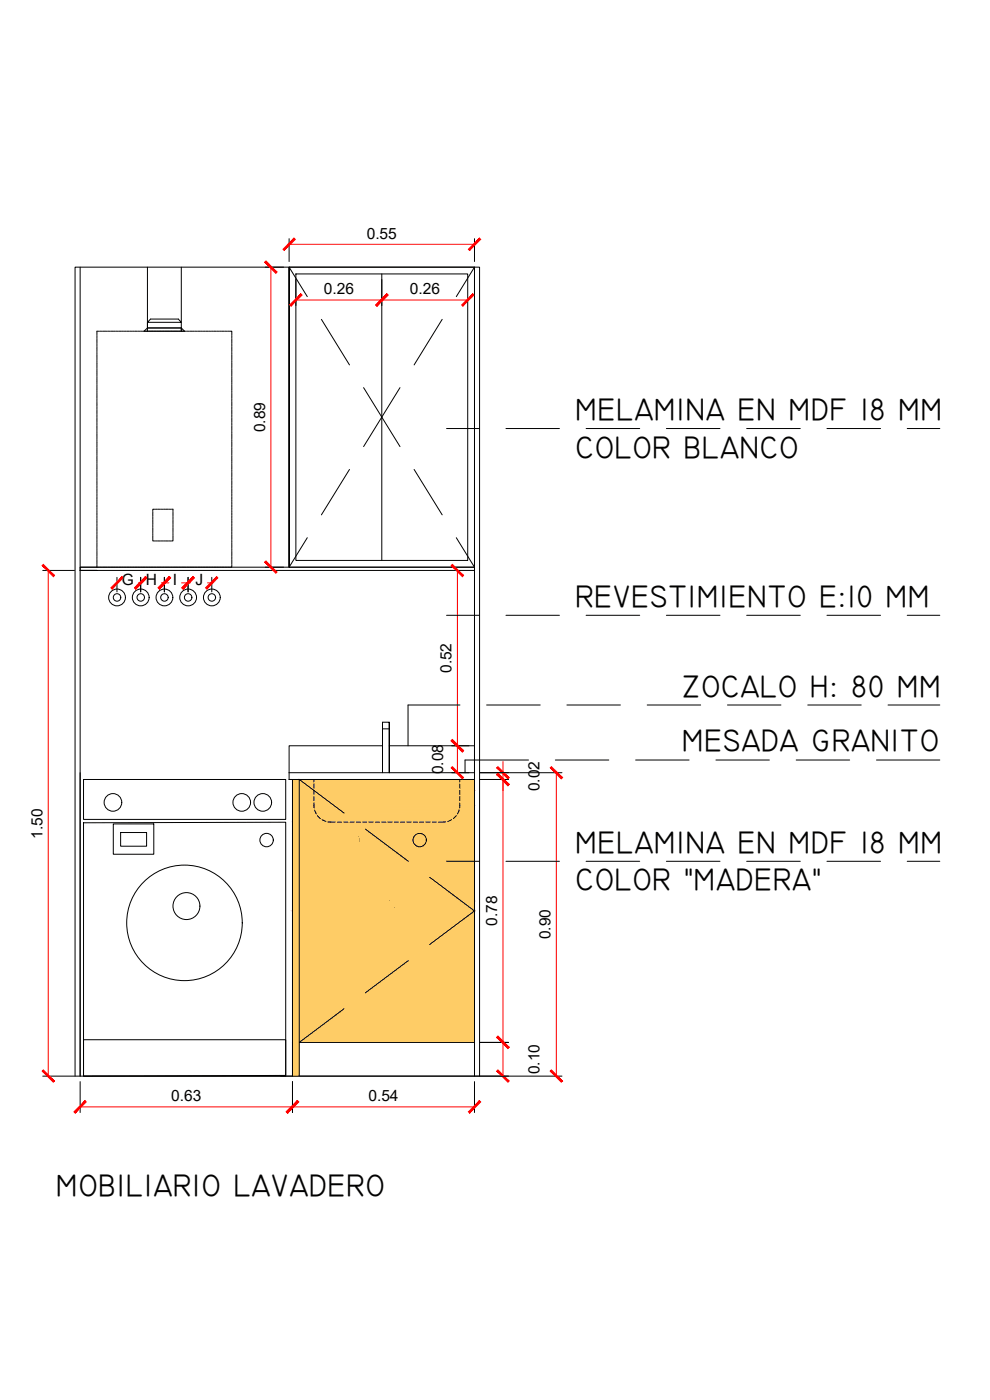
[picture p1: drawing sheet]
<svg xmlns="http://www.w3.org/2000/svg" width="297mm" height="420mm" viewBox="0 0 297 420" stroke-linecap="round" stroke-linejoin="round" font-family="sans-serif">
<defs><g id="words">
<g font-size="9.4">
<text x="172.7" y="126.1">MELAMINA EN MDF 18 MM</text>
<text x="172.7" y="137.3">COLOR BLANCO</text>
<text x="172.7" y="182.1">REVESTIMIENTO E:10 MM</text>
<text x="204.7" y="209">ZOCALO H: 80 MM</text>
<text x="204.7" y="225.5">MESADA GRANITO</text>
<text x="172.7" y="255.9">MELAMINA EN MDF 18 MM</text>
<text x="172.7" y="267.2">COLOR &quot;MADERA&quot;</text>
<text x="16.8" y="359">MOBILIARIO LAVADERO</text>
</g>
<g font-size="4.7">
<text x="110" y="71.6">0.55</text>
<text x="97.2" y="88.3">0.26</text>
<text x="122.9" y="88.3">0.26</text>
<text x="79.5" y="129.7" transform="rotate(-90 79.5 129.7)">0.89</text>
<text x="36.6" y="175.6">G</text>
<text x="43.8" y="175.6">H</text>
<text x="51.9" y="175.6">I</text>
<text x="58.6" y="175.6">J</text>
<text x="135.5" y="202" transform="rotate(-90 135.5 202)">0.52</text>
<text x="133" y="232.4" transform="rotate(-90 133 232.4)">0.08</text>
<text x="161.8" y="237.4" transform="rotate(-90 161.8 237.4)">0.02</text>
<text x="12.8" y="251.8" transform="rotate(-90 12.8 251.8)">1.50</text>
<text x="149.2" y="277.9" transform="rotate(-90 149.2 277.9)">0.78</text>
<text x="165.2" y="281.9" transform="rotate(-90 165.2 281.9)">0.90</text>
<text x="161.8" y="322.4" transform="rotate(-90 161.8 322.4)">0.10</text>
<text x="51.4" y="330.5">0.63</text>
<text x="110.5" y="330.5">0.54</text>
</g>
</g></defs>
<!-- layer: VISTA -->
<g fill="none" stroke="#000" stroke-width=".3">
<path d="M22.5 80.2h121.4v242.8h-121.4zM24 80.2v242.8M114.6 82.2v86M142.4 80.2v242.8M29.1 170.2h-5.1v1h118.4v60.7M142.4 168.2v2h-118.4M86.7 231.9h55.7M86.7 231.9v2M89.8 233.9v89.1M114.8 223.8h-28.1v8.1M116.8 223.8h25.6v8.1M142.4 233.9h-55.7h1.1v89.1v-10.2"/>
<path d="M89.8 312.8h52.6"/>
</g>
<!-- layer: PROYECCION -->
<g fill="#fecc66" stroke="#fecc66" stroke-width=".3">
<path d="M94.2 237.2l5.9 4.5h-5.9z"/>
<path d="M138.3 270.3h4.1v2.8z"/>
<path d="M89.8 274.4h51.3l-51.3 38.4z"/>
<path d="M89.8 233.9l4.4 3.3v-3.3zM89.8 233.9l4.4 3.3h-4.4z"/>
<path d="M138 233.9l4.4 3.3v-3.3zM138 233.9l4.4 3.3h-4.4z"/>
<path d="M94.2 233.9l43.8 3.3v-3.3zM94.2 233.9l43.8 3.3h-43.8z"/>
<path d="M138 237.2l4.4 4.5v-4.5zM138 237.2l4.4 4.5h-4.4z"/>
<path d="M94.2 237.2l43.8 4.5v-4.5zM94.2 237.2l43.8 4.5h-37.9z"/>
<path d="M89.8 237.2l4.4 4.5v-4.5zM89.8 237.2l4.4 4.5h-4.4z"/>
<path d="M138 241.7l4.4 .9v-.9zM138 241.7l4.4 .9h-4.5z"/>
<path d="M100.1 241.7l37.8 .9 .1-.9zM100.1 241.7l37.8 .9h-36.6z"/>
<path d="M94.2 241.7l7.1 .9-1.2-.9zM94.2 241.7l7.1 .9h-7.1z"/>
<path d="M89.8 241.7l4.4 .9v-.9zM89.8 241.7l4.4 .9h-4.4z"/>
<path d="M137.9 242.6l4.5 .8v-.8zM137.9 242.6l4.5 .8h-4.7z"/>
<path d="M101.3 242.6l36.4 .8 .2-.8zM101.3 242.6l36.4 .8h-35.3z"/>
<path d="M94.2 242.6l8.2 .8-1.1-.8zM94.2 242.6l8.2 .8h-7.9z"/>
<path d="M89.8 242.6l4.7 .8-.3-.8zM89.8 242.6l4.7 .8h-4.7z"/>
<path d="M137.7 243.4l4.7 .8v-.8zM137.7 243.4l4.7 .8h-5.1z"/>
<path d="M102.4 243.4l34.9 .8 .4-.8zM102.4 243.4l34.9 .8h-33.8z"/>
<path d="M94.5 243.4l9 .8-1.1-.8zM94.5 243.4l9 .8h-8.6z"/>
<path d="M89.8 243.4l5.1 .8-.4-.8zM89.8 243.4l5.1 .8h-5.1z"/>
<path d="M137.3 244.2l5.1 .7v-.7zM137.3 244.2l5.1 .7h-5.6z"/>
<path d="M103.5 244.2l33.3 .7 .5-.7zM103.5 244.2l33.3 .7h-32.4z"/>
<path d="M94.9 244.2l9.5 .7-.9-.7zM94.9 244.2l9.5 .7h-9z"/>
<path d="M89.8 244.2l5.6 .7-.5-.7zM89.8 244.2l5.6 .7h-5.6z"/>
<path d="M136.8 244.9l5.6 .4v-.4zM136.8 244.9l5.6 .4h-6z"/>
<path d="M104.4 244.9l32 .4 .4-.4zM104.4 244.9l32 .4h-31.4z"/>
<path d="M95.4 244.9l9.6 .4-.6-.4zM95.4 244.9l9.6 .4h-9.2z"/>
<path d="M89.8 244.9l6 .4-.4-.4zM89.8 244.9l6 .4h-6z"/>
<path d="M136.4 245.3l6 .2v-.2zM136.4 245.3l6 .2h-6.2z"/>
<path d="M105 245.3l31.2 .2 .2-.2zM105 245.3l31.2 .2h-30.9z"/>
<path d="M95.8 245.3l9.5 .2-.3-.2zM95.8 245.3l9.5 .2h-9.3z"/>
<path d="M89.8 245.3l6.2 .2-.2-.2zM89.8 245.3l6.2 .2h-6.2z"/>
<path d="M136.2 245.5l6.2 .5v-.5zM135.5 246l.7-.5 6.2 .5z"/>
<path d="M105.3 245.5l30.2 .5 .7-.5zM105.3 245.5l30.2 .5h-29.5z"/>
<path d="M96 245.5l10 .5-.7-.5zM96 245.5l10 .5h-9.3z"/>
<path d="M89.8 245.5l6.9 .5-.7-.5zM89.8 245.5l6.9 .5h-6.9z"/>
<path d="M135.5 246l6.9 .4v-.4zM134.7 246.4l.8-.4 6.9 .4z"/>
<path d="M106 246l28.7 .4 .8-.4zM106 246l28.7 .4h-28.3z"/>
<path d="M96.7 246l9.7 .4-.4-.4zM96.7 246l9.7 .4h-8.9z"/>
<path d="M89.8 246l7.7 .4-.8-.4zM89.8 246l7.7 .4h-7.7z"/>
<path d="M134.7 246.4l7.7 .3v-.3zM133.8 246.7l.9-.3 7.7 .3z"/>
<path d="M106.4 246.4l27.4 .3 .9-.3zM106.4 246.4l27.4 .3h-27z"/>
<path d="M97.5 246.4l9.3 .3-.4-.3zM97.5 246.4l9.3 .3h-8.5z"/>
<path d="M89.8 246.4l8.5 .3-.8-.3zM89.8 246.4l8.5 .3h-8.5z"/>
<path d="M87.8 233.9l2 12.8v-12.8zM87.8 233.9l2 12.8h-2z"/>
<path d="M133.8 246.7h8.6zM132.9 246.7h9.5z"/>
<path d="M106.8 246.7h27zM106.8 246.7h26.1z"/>
<path d="M98.3 246.7h8.5zM98.3 246.7h8.5z"/>
<path d="M89.8 246.7h9.4zM89.8 246.7h9.4z"/>
<path d="M87.8 246.7h2zM87.8 246.7h2z"/>
<path d="M106.8 246.7l35.6 3.4v-3.4zM106.8 246.7l35.6 3.4h-31z"/>
<path d="M89.8 246.7l21.6 3.4-4.6-3.4zM89.8 246.7l21.6 3.4h-21.6z"/>
<path d="M87.8 246.7l2 3.4v-3.4zM87.8 246.7l2 3.4h-2z"/>
<path d="M126.1 250.1l16.3 .1zM126.1 250.1l16.3 .1z"/>
<path d="M111.4 250.1h14.3zM111.4 250.1l13.9 .1z"/>
<path d="M105.8 250.1l5.7 .1zM105.8 250.1l5.7 .1z"/>
<path d="M89.8 250.1h15.7zM89.8 250.1l15.3 .1z"/>
<path d="M126.4 250.2l16 .1zM126.4 250.2l16 .1z"/>
<path d="M111.5 250.2h13.8zM111.5 250.2l13.5 .1z"/>
<path d="M106.2 250.2l5.4 .1zM106.2 250.2l5.4 .1z"/>
<path d="M89.8 250.2h15.3zM89.8 250.2l15 .1z"/>
<path d="M126.8 250.3l15.6 .2v-.2zM126.8 250.3l15.6 .2h-15.3z"/>
<path d="M111.6 250.3l13.1 .2 .3-.2zM111.6 250.3l13.1 .2h-12.8z"/>
<path d="M106.6 250.3l5.3 .2-.3-.2zM106.6 250.3l5.3 .2h-5z"/>
<path d="M89.8 250.3l14.6 .2 .4-.2zM89.8 250.3l14.6 .2h-14.6z"/>
<path d="M127.1 250.5l15.3 .3v-.3zM127.1 250.5l15.3 .3h-15z"/>
<path d="M111.9 250.5l12.5 .3 .3-.3zM111.9 250.5l12.5 .3h-12.2z"/>
<path d="M106.9 250.5l5.3 .3-.3-.3zM106.9 250.5l5.3 .3h-5.1z"/>
<path d="M89.8 250.5l14.4 .3 .2-.3zM89.8 250.5l14.4 .3h-14.4z"/>
<path d="M127.4 250.8l15 .3v-.3zM127.4 250.8l15 .3h-14.8z"/>
<path d="M112.2 250.8l12 .3 .2-.3zM112.2 250.8l12 .3h-11.6z"/>
<path d="M107.1 250.8l5.5 .3-.4-.3zM107.1 250.8l5.5 .3h-5.2z"/>
<path d="M89.8 250.8l14.1 .3 .3-.3zM89.8 250.8l14.1 .3h-14.1z"/>
<path d="M127.6 251.1l14.8 .3v-.3zM127.6 251.1l14.8 .3h-14.6z"/>
<path d="M112.6 251.1l11.4 .3 .2-.3zM112.6 251.1l11.4 .3h-10.9z"/>
<path d="M107.4 251.1l5.7 .3-.5-.3zM107.4 251.1l5.7 .3h-5.6z"/>
<path d="M89.8 251.1l14 .3 .1-.3zM89.8 251.1l14 .3h-14z"/>
<path d="M127.8 251.4l14.6 .4v-.4zM127.8 251.4l14.6 .4h-14.5z"/>
<path d="M113.1 251.4l10.8 .4 .1-.4zM113.1 251.4l10.8 .4h-10.3z"/>
<path d="M107.5 251.4l6.1 .4-.5-.4zM107.5 251.4l6.1 .4h-5.9z"/>
<path d="M89.8 251.4l13.9 .4 .1-.4zM89.8 251.4l13.9 .4h-13.9z"/>
<path d="M127.9 251.8l14.5 .3v-.3zM127.9 251.8l14.5 .3h-14.5z"/>
<path d="M113.6 251.8l10.3 .3v-.3zM113.6 251.8l10.3 .3h-9.9z"/>
<path d="M107.7 251.8l6.3 .3-.4-.3zM107.7 251.8l6.3 .3h-6.3z"/>
<path d="M89.8 251.8l13.8 .3 .1-.3zM89.8 251.8l13.8 .3h-13.8z"/>
<path d="M127.9 252.1l14.5 .4v-.4zM127.9 252.1l14.5 .4h-14.5z"/>
<path d="M114 252.1l9.9 .4v-.4zM114 252.1l9.9 .4h-9.3z"/>
<path d="M107.7 252.1l6.9 .4-.6-.4zM107.7 252.1l6.9 .4h-6.9z"/>
<path d="M89.8 252.1l13.9 .4-.1-.4zM89.8 252.1l13.9 .4h-13.9z"/>
<path d="M127.9 252.5l14.5 .4v-.4zM127.9 252.5l14.5 .4h-14.6z"/>
<path d="M114.6 252.5l9.4 .4-.1-.4zM114.6 252.5l9.4 .4h-9z"/>
<path d="M107.7 252.5l7.3 .4-.4-.4zM107.7 252.5l7.3 .4h-7.5z"/>
<path d="M89.8 252.5l14 .4-.1-.4zM89.8 252.5l14 .4h-14z"/>
<path d="M127.8 252.9l14.6 .3v-.3zM127.8 252.9l14.6 .3h-14.8z"/>
<path d="M115 252.9l9.2 .3-.2-.3zM115 252.9l9.2 .3h-8.7z"/>
<path d="M107.5 252.9l8 .3-.5-.3zM107.5 252.9l8 .3h-8.1z"/>
<path d="M89.8 252.9l14.1 .3-.1-.3zM89.8 252.9l14.1 .3h-14.1z"/>
<path d="M127.6 253.2l14.8 .3v-.3zM127.6 253.2l14.8 .3h-15z"/>
<path d="M115.5 253.2l8.9 .3-.2-.3zM115.5 253.2l8.9 .3h-8.5z"/>
<path d="M107.4 253.2l8.5 .3-.4-.3zM107.4 253.2l8.5 .3h-8.8z"/>
<path d="M89.8 253.2l14.4 .3-.3-.3zM89.8 253.2l14.4 .3h-14.4z"/>
<path d="M127.4 253.5l15 .2v-.2zM127.4 253.5l15 .2h-15.3z"/>
<path d="M115.9 253.5l8.8 .2-.3-.2zM115.9 253.5l8.8 .2h-8.5z"/>
<path d="M107.1 253.5l9.1 .2-.3-.2zM107.1 253.5l9.1 .2h-9.3z"/>
<path d="M89.8 253.5l14.6 .2-.2-.2zM89.8 253.5l14.6 .2h-14.6z"/>
<path d="M127.1 253.7l15.3 .3v-.3zM126.8 254l.3-.3 15.3 .3z"/>
<path d="M116.2 253.7l8.8 .3-.3-.3zM116.2 253.7l8.8 .3h-8.5z"/>
<path d="M106.9 253.7l9.6 .3-.3-.3zM106.6 254l.3-.3 9.6 .3z"/>
<path d="M89.8 253.7l15 .3-.4-.3zM89.8 253.7l15 .3h-15z"/>
<path d="M126.8 254l15.6 .1zM126.4 254.1h16z"/>
<path d="M116.5 254l8.8 .1zM116.5 254l8.8 .1z"/>
<path d="M106.6 254l10.1 .1zM106.2 254.1h10.5z"/>
<path d="M89.8 254l15.3 .1zM89.8 254l15.3 .1z"/>
<path d="M126.4 254.1l16 .1zM126.1 254.2h16.3z"/>
<path d="M116.7 254.1l9 .1zM116.7 254.1l9 .1z"/>
<path d="M106.2 254.1l10.6 .1zM105.8 254.2h11z"/>
<path d="M89.8 254.1l15.7 .1zM89.8 254.1l15.7 .1z"/>
<path d="M116.8 254.2l25.6 16.1v-16.1zM116.8 254.2l25.6 16.1h-4.1z"/>
<path d="M89.8 254.2l48.5 16.1-21.5-16.1zM89.8 254.2l48.5 16.1h-48.5z"/>
<path d="M116.2 270.3l22.2 .1zM116.2 270.3l22.2 .1z"/>
<path d="M89.8 270.3h26.1zM89.8 270.3l25.7 .1z"/>
<path d="M116.6 270.4l22 .2zM116.6 270.4l22 .2z"/>
<path d="M89.8 270.4h25.7zM89.8 270.4l25.4 .2z"/>
<path d="M117 270.6l21.9 .2-.3-.2zM117 270.6l21.9 .2h-21.6z"/>
<path d="M89.8 270.6l25.1 .2 .3-.2zM89.8 270.6l25.1 .2h-25.1z"/>
<path d="M117.3 270.8l21.9 .2-.3-.2zM117.3 270.8l21.9 .2h-21.6z"/>
<path d="M89.8 270.8l24.8 .2 .3-.2zM89.8 270.8l24.8 .2h-24.8z"/>
<path d="M117.6 271l22 .3-.4-.3zM117.6 271l22 .3h-21.8z"/>
<path d="M89.8 271l24.5 .3 .3-.3zM89.8 271l24.5 .3h-24.5z"/>
<path d="M117.8 271.3l22.2 .4-.4-.4zM117.8 271.3l22.2 .4h-22z"/>
<path d="M89.8 271.3l24.4 .4 .1-.4zM89.8 271.3l24.4 .4h-24.4z"/>
<path d="M118 271.7l22.5 .3-.5-.3zM118 271.7l22.5 .3h-22.4z"/>
<path d="M89.8 271.7l24.3 .3 .1-.3zM89.8 271.7l24.3 .3h-24.3z"/>
<path d="M118.1 272l22.9 .4-.5-.4zM118.1 272l22.9 .4h-22.9z"/>
<path d="M89.8 272l24.2 .4 .1-.4zM89.8 272l24.2 .4h-24.2z"/>
<path d="M118.1 272.4l23.4 .4-.5-.4zM118.1 272.4l23.4 .4h-23.4z"/>
<path d="M89.8 272.4l24.3 .4-.1-.4zM89.8 272.4l24.3 .4h-24.3z"/>
<path d="M138.3 270.3l3.7 2.8h.4zM142 273.1h.4v.3z"/>
<path d="M118.1 272.8l23.9 .3-.5-.3zM118.1 272.8l23.9 .3h-24z"/>
<path d="M89.8 272.8l24.4 .3-.1-.3zM89.8 272.8l24.4 .3h-24.4z"/>
<path d="M118 273.1l24.4 .3-.4-.3zM118 273.1l24.4 .3h-24.6z"/>
<path d="M89.8 273.1l24.5 .3-.1-.3zM89.8 273.1l24.5 .3h-24.5z"/>
<path d="M87.8 250.1l2 23.3v-23.3zM87.8 250.1l2 23.3h-2z"/>
<path d="M117.8 273.4h24.6zM117.8 273.4h24.5z"/>
<path d="M89.8 273.4h24.5zM89.8 273.4h24.5z"/>
<path d="M87.8 273.4h2zM87.8 273.4h2z"/>
<path d="M117.8 273.4l24.1 .3 .4-.3zM117.8 273.4l24.1 .3h-24.3z"/>
<path d="M89.8 273.4l24.8 .3-.3-.3zM89.8 273.4l24.8 .3h-24.8z"/>
<path d="M117.6 273.7l24 .3 .3-.3zM117.6 273.7l24 .3h-24.3z"/>
<path d="M89.8 273.7l25.1 .3-.3-.3zM89.8 273.7l25.1 .3h-25.1z"/>
<path d="M117.3 274l24 .2 .3-.2zM117 274.2l.3-.2 24 .2z"/>
<path d="M89.8 274l25.4 .2-.3-.2zM89.8 274l25.4 .2h-25.4z"/>
<path d="M117 274.2h24.3zM116.6 274.3h24.5z"/>
<path d="M89.8 274.2l25.7 .1zM89.8 274.2l25.7 .1z"/>
<path d="M142.3 273.4l.1 1zM141.1 274.4l1.2-1 .1 1z"/>
<path d="M116.6 274.3h24.5zM116.2 274.4h24.9z"/>
<path d="M89.8 274.3l26.1 .1zM89.8 274.3l26.1 .1z"/>
<path d="M87.8 273.4l2 1v-1zM87.8 273.4l2 1h-2z"/>
<path d="M141.1 274.4l1.3 38.4v-38.4zM89.8 312.8l51.3-38.4 1.3 38.4z"/>
<path d="M87.8 274.4l2 38.4v-38.4zM87.8 274.4l2 38.4h-2z"/>
<path d="M87.8 312.8l2 10.2v-10.2zM87.8 312.8l2 10.2h-2z"/>
<path d="M125.7 250.1l.7 .1zM125.3 250.2h1.1z"/>
<path d="M105.5 250.1l.7 .1zM105.1 250.2h1.1z"/>
<path d="M125.3 250.2l1.5 .1zM125 250.3h1.8z"/>
<path d="M105.1 250.2l1.5 .1zM104.8 250.3h1.8z"/>
<path d="M125 250.3l2.1 .2-.3-.2zM124.7 250.5l.3-.2 2.1 .2z"/>
<path d="M104.8 250.3l2.1 .2-.3-.2zM104.4 250.5l.4-.2 2.1 .2z"/>
<path d="M124.7 250.5l2.7 .3-.3-.3zM124.4 250.8l.3-.3 2.7 .3z"/>
<path d="M104.4 250.5l2.7 .3-.2-.3zM104.2 250.8l.2-.3 2.7 .3z"/>
<path d="M124.4 250.8l3.2 .3-.2-.3zM124.4 250.8l3.2 .3h-3.4z"/>
<path d="M104.2 250.8l3.2 .3-.3-.3zM104.2 250.8l3.2 .3h-3.5z"/>
<path d="M124.2 251.1l3.6 .3-.2-.3zM124.2 251.1l3.6 .3h-3.8z"/>
<path d="M103.9 251.1l3.6 .3-.1-.3zM103.9 251.1l3.6 .3h-3.7z"/>
<path d="M124 251.4l3.9 .4-.1-.4zM124 251.4l3.9 .4h-4z"/>
<path d="M103.8 251.4l3.9 .4-.2-.4zM103.8 251.4l3.9 .4h-4z"/>
<path d="M123.9 251.8l4 .3v-.3zM123.9 251.8l4 .3h-4z"/>
<path d="M103.7 251.8l4 .3v-.3zM103.7 251.8l4 .3h-4.1z"/>
<path d="M123.9 252.1l4 .4v-.4zM123.9 252.1l4 .4h-4z"/>
<path d="M103.6 252.1l4.1 .4v-.4zM103.6 252.1l4.1 .4h-4z"/>
<path d="M123.9 252.5l3.9 .4 .1-.4zM123.9 252.5l3.9 .4h-3.8z"/>
<path d="M103.7 252.5l3.8 .4 .2-.4zM103.7 252.5l3.8 .4h-3.7z"/>
<path d="M124 252.9l3.6 .3 .2-.3zM124 252.9l3.6 .3h-3.4z"/>
<path d="M103.8 252.9l3.6 .3 .1-.3zM103.8 252.9l3.6 .3h-3.5z"/>
<path d="M124.2 253.2l3.2 .3 .2-.3zM124.2 253.2l3.2 .3h-3z"/>
<path d="M103.9 253.2l3.2 .3 .3-.3zM103.9 253.2l3.2 .3h-2.9z"/>
<path d="M124.4 253.5l2.7 .2 .3-.2zM124.4 253.5l2.7 .2h-2.4z"/>
<path d="M104.2 253.5l2.7 .2 .2-.2zM104.2 253.5l2.7 .2h-2.5z"/>
<path d="M124.7 253.7l2.1 .3 .3-.3zM124.7 253.7l2.1 .3h-1.8z"/>
<path d="M104.4 253.7l2.2 .3 .3-.3zM104.4 253.7l2.2 .3h-1.8z"/>
<path d="M125 254h1.8zM125 254l1.4 .1z"/>
<path d="M104.8 254h1.8zM104.8 254l1.4 .1z"/>
<path d="M125.3 254.1h1.1zM125.3 254.1l.8 .1z"/>
<path d="M105.1 254.1h1.1zM105.1 254.1l.7 .1z"/>
<path d="M115.9 270.3l.7 .1zM115.5 270.4h1.1z"/>
<path d="M115.5 270.4l1.5 .2zM115.2 270.6h1.8z"/>
<path d="M115.2 270.6l2.1 .2-.3-.2zM114.9 270.8l.3-.2 2.1 .2z"/>
<path d="M114.9 270.8l2.7 .2-.3-.2zM114.6 271l.3-.2 2.7 .2z"/>
<path d="M114.6 271l3.2 .3-.2-.3zM114.6 271l3.2 .3h-3.5z"/>
<path d="M114.3 271.3l3.7 .4-.2-.4zM114.3 271.3l3.7 .4h-3.8z"/>
<path d="M114.2 271.7l3.9 .3-.1-.3zM114.2 271.7l3.9 .3h-4z"/>
<path d="M114.1 272l4 .4v-.4zM114.1 272l4 .4h-4.1z"/>
<path d="M114 272.4l4.1 .4v-.4zM114 272.4l4.1 .4h-4z"/>
<path d="M114.1 272.8l3.9 .3 .1-.3zM114.1 272.8l3.9 .3h-3.8z"/>
<path d="M114.2 273.1l3.6 .3 .2-.3zM114.2 273.1l3.6 .3h-3.5z"/>
<path d="M114.3 273.4l3.3 .3 .2-.3zM114.3 273.4l3.3 .3h-3z"/>
<path d="M114.6 273.7l2.7 .3 .3-.3zM114.6 273.7l2.7 .3h-2.4z"/>
<path d="M114.9 274l2.1 .2 .3-.2zM114.9 274l2.1 .2h-1.8z"/>
<path d="M115.2 274.2h1.8zM115.2 274.2l1.4 .1z"/>
<path d="M115.5 274.3h1.1zM115.5 274.3l.7 .1z"/>
</g>
<g fill="none" stroke="#000" stroke-width=".3">
<path d="M86.7 80.2l5.5 8.8M96.4 95.8l8.5 13.7M132.7 95.8l-8.5 13.7M142.4 80.2l-5.5 8.8M109.1 116.3l5.5 8.9-5.5 8.8M120 116.3l-5.4 8.9 5.4 8.8M134 128.6h9.8M151.8 128.6h16.1M175.9 128.6h16M199.9 128.6h16.1M224 128.6h16.1M248.1 128.6h16.1"/>
<path d="M272.2 128.6h9.8M104.9 140.9l-8.5 13.6M124.2 140.9l8.5 13.6M92.2 161.4l-5.5 8.8M136.9 161.4l5.5 8.8M134 184.7h9.8M151.8 184.7h16.1M175.9 184.7h16M199.9 184.7h16.1M224 184.7h16.1M248.1 184.7h16.1M272.2 184.7h9.8"/>
<path d="M138 211.6h-15.6v12.2M146 211.6h16.1M170.1 211.6h16M194.2 211.6h16M218.3 211.6h16M242.4 211.6h16M266.4 211.6h15.6M89.8 233.9l13.5 10.1M94.2 233.9v.8M94.2 235.3v1.3M94.2 237.2v1.2M94.2 239.1v1.2"/>
<path d="M138 233.9v.8M138 235.3v1.3M138 237.2v1.2M138 239.1v1.2M158.6 228.1h-19.1v3.8M166.6 228.1h16.1M190.7 228.1h16.1M214.8 228.1h16M238.9 228.1h16M263 228.1h19M94.2 241v1.5M94.4 243.1l.5 1.2"/>
<path d="M95.2 244.8l.9 .9M96.6 246l1.2 .5M98.4 246.7h2.2M101.2 246.7h1.3M103.1 246.7h1.3M105 246.7h1.3M106.9 246.7h1.3M108.8 246.7h1.3M109.6 248.8l12.9 9.7M110.7 246.7h1.3M112.6 246.7h1.3M114.5 246.7h1.3"/>
<path d="M116.4 246.7h1.2M118.3 246.7h1.2M120.2 246.7h1.3M122.1 246.7h1.3M124 246.7h1.3M125.9 246.7h1.2M127.8 246.7h1.2M129.7 246.7h1.2M133.7 246.7h-2.1M134 258.5h9.8M135.5 246l-1.2 .5M136.9 244.8l-.9 .9"/>
<path d="M137.8 243.1l-.5 1.2M138 241l-.1 1.5M151.8 258.5h16.1M175.9 258.5h16M199.9 258.5h16.1M224 258.5h16.1M248.1 258.5h16.1M272.2 258.5h9.8M128.9 263.3l13.5 10.1-13.5 10.1M122.5 288.3l-12.9 9.6M103.3 302.7l-13.5 10.1"/>
</g>
<!-- layer: VISTA 3 -->
<g fill="none" stroke="#000" stroke-width=".3">
<path d="M114.8 218.7h2M116.8 216.7v15.2v-15.2h-2v15.2"/>
<circle cx="80" cy="252.1" r="2.01"/>
<circle cx="105.7" cy="252.1" r="2.01"/>
<circle cx="125.9" cy="252.1" r="2.01"/>
<circle cx="55.9" cy="271.9" r="4"/>
<circle cx="116.1" cy="272.4" r="2.01"/>
</g>
<!-- layer: equipamiento -->
<g fill="none" stroke="#000" stroke-width=".3">
<path d="M25.1 233.9h60.6v12h-60.6zM25.1 246.9l60.6-.1v75.9l-60.6 .3zM25.1 312h60.6v11h-60.6z"/>
<circle cx="33.9" cy="240.8" r="2.65"/>
<circle cx="72.5" cy="240.8" r="2.65"/>
<circle cx="78.8" cy="240.8" r="2.65"/>
<circle cx="55.3" cy="277" r="17.3"/>
</g>
<!-- layer: Electricidad -->
<path d="M36.2 249.9h7.8v4.1h-7.8z" fill="none" stroke="#000" stroke-width=".3"/>
<!-- layer: 00CORTE -->
<g fill="none" stroke="#000" stroke-width=".3">
<path d="M34 247.3h12.1v9.1h-12.1z"/>
<circle cx="35.1" cy="179.3" r="2.52"/>
<circle cx="42.2" cy="179.3" r="2.52"/>
<circle cx="49.3" cy="179.3" r="2.52"/>
<circle cx="56.5" cy="179.3" r="2.52"/>
<circle cx="63.6" cy="179.3" r="2.52"/>
</g>
<!-- layer: AA-Vista fina 1.100 -->
<g fill="none" stroke="#000" stroke-width=".3">
<circle cx="35.1" cy="179.3" r="1.12"/>
<circle cx="42.2" cy="179.3" r="1.12"/>
<circle cx="49.3" cy="179.3" r="1.12"/>
<circle cx="56.5" cy="179.3" r="1.12"/>
<circle cx="63.6" cy="179.3" r="1.12"/>
</g>
<!-- layer: CC-Cotas 1.10 -->
<g fill="none" stroke="#000" stroke-width=".3">
<path d="M86.7 71.6v6.9M142.4 71.6v6.9M79.6 80.2h5.5M88.8 83.9v7.8M114.6 83.9v7.8M12.8 171.2h9.6M35.1 173.3v4.3M42.2 173.3v4.3M49.3 173.3v4.3M56.4 173.3v4.3M63.5 173.3v4.3M79.6 170.2h5.5"/>
<path d="M135.6 231.9h5.1M135.6 223.8h5.1M144.1 233.9h8.5M144.1 231.9h24.5M144.1 312.8h8.5M12.8 323h9.6M24 324.6v9.3M87.8 324.6v9.3M142.4 324.6v9.3M144.1 323h24.5"/>
</g>
<g fill="none" stroke="#f00" stroke-width=".3">
<path d="M86.7 73.3h55.7M81.3 80.2v90M88.8 90h51.5M14.5 171.2v151.8M35.1 174.9h.1M41.6 174.9h.9M48.4 174.9h2.3M54.5 174.9h2.6M62.3 174.9h1.2M137.2 171.2v60.7M150.9 228.6v94.4M166.9 231.9v91.1"/>
<path d="M24 332.2h118.4"/>
</g>
<!-- layer: 0 -->
<g fill="#f00" stroke="#f00" stroke-width=".3">
<path d="M36.6 173.1l-3 3.7 3.4-3.4zM36.6 173.1l-3 3.7-.3-.4z"/>
<path d="M43.7 173.1l-3.3 3.3 .3 .4zM43.7 173.1l.4 .3-3.4 3.4z"/>
<path d="M43.7 173.1l-3 3.7 3.4-3.4zM43.7 173.1l-3 3.7-.3-.4z"/>
<path d="M47.5 176.4l.3 .4 3-3.7zM50.8 173.1l.4 .3-3.4 3.4z"/>
<path d="M50.8 173.1l-3 3.7 3.4-3.4zM50.8 173.1l-3 3.7-.3-.4z"/>
<path d="M54.6 176.4l.3 .4 3-3.7zM57.9 173.1l.4 .3-3.4 3.4z"/>
<path d="M57.9 173.1l-3 3.7 3.4-3.4zM57.9 173.1l-3 3.7-.3-.4z"/>
<path d="M61.7 176.4l.4 .4 2.9-3.7zM65 173.1l.4 .3-3.3 3.4z"/>
<path d="M149.4 321.1l-.3 .3 3.6 3zM149.1 321.4l3.6 3-.3 .4z"/>
<path d="M149.1 311.3l3.3 3.4 .3-.4zM149.1 311.3l.3-.3 3.3 3.3z"/>
<path d="M149.4 311l-.3 .3 3.6 3zM149.1 311.3l3.6 3-.3 .4z"/>
<path d="M149.1 232.5l3.3 3.3 .3-.4zM149.4 232.1l3.3 3.3-3.6-2.9z"/>
<path d="M149.1 232.5l3.3 3.3 .3-.4zM149.4 232.1l3.3 3.3-3.6-2.9z"/>
<path d="M149.4 230.1l-.3 .3 3.6 3zM149.1 230.4l3.6 3-.3 .4z"/>
<path d="M165.1 230.4l3.3 3.4 .4-.4zM165.1 230.4l.3-.3 3.4 3.3z"/>
<path d="M165.4 321.1l-.3 .3 3.7 3zM165.1 321.4l3.7 3-.4 .4z"/>
<path d="M143.8 330.3l-3.3 3.4 .4 .4zM143.8 330.3l.4 .4-3.3 3.4z"/>
<path d="M89.2 330.3l-2.9 3.8 3.3-3.4zM89.2 330.3l-2.9 3.8-.4-.4z"/>
<path d="M85.9 333.7l.4 .4 2.9-3.8zM89.2 330.3l.4 .4-3.3 3.4z"/>
<path d="M25.5 330.3l-2.9 3.8 3.3-3.4zM25.5 330.3l-2.9 3.8-.4-.4z"/>
<path d="M12.7 169.7l3.3 3.4 .3-.4zM12.7 169.7l.3-.3 3.3 3.3z"/>
<path d="M13 321.1l-.3 .3 3.6 3zM12.7 321.4l3.6 3-.3 .4z"/>
<path d="M79.4 168.7l3.7 3-3.3-3.3zM79.4 168.7l3.7 3-.3 .3z"/>
<path d="M79.4 78.7l3.4 3.3 .3-.3zM79.4 78.7l.4-.4 3.3 3.4z"/>
<path d="M88.2 71.5l-2.9 3.6 3.3-3.3zM88.2 71.5l-2.9 3.6-.4-.3z"/>
<path d="M143.8 71.5l-3.3 3.3 .4 .3zM143.8 71.5l.4 .3-3.3 3.3z"/>
<path d="M90.3 88.2l-3 3.7 3.3-3.3zM90.3 88.2l-3 3.7-.4-.4z"/>
<path d="M116 88.2l-3.3 3.3 .4 .4zM116 88.2l.4 .4-3.3 3.3z"/>
<path d="M116 88.2l-2.9 3.7 3.3-3.3zM116 88.2l-2.9 3.7-.4-.4z"/>
<path d="M138.5 91.5l.4 .4 3-3.7zM141.9 88.2l.3 .4-3.3 3.3z"/>
<path d="M135.7 230.1l-.3 .3 3.7 3zM135.4 230.4l3.7 3-.4 .4z"/>
<path d="M135.4 222.3l3.3 3.4 .4-.4zM135.7 222l3.4 3.3-3.7-3z"/>
<path d="M135.7 222l-.3 .3 3.7 3zM135.4 222.3l3.7 3-.4 .4z"/>
<path d="M135.4 169.7l3.3 3.4 .4-.4zM135.4 169.7l.3-.3 3.4 3.3z"/>
</g>
<g fill="none" stroke="#000" stroke-width=".3">
<path d="M29.1 99.8v.3M29.3 99.4h-.2v.3M29.5 99.4h.3M30 99.4h.3M30.4 99.4h.3M30.9 99.4h.3M31.4 99.4h.3M31.9 99.4h.3M32.3 99.4h.3M32.8 99.4h.3M33.3 99.4h.3M33.7 99.4h.4"/>
<path d="M34.2 99.4h.3M34.7 99.4h.3M35.2 99.4h.3M35.6 99.4h.4M36.1 99.4h.3M36.6 99.4h.3M37.1 99.4h.3M37.5 99.4h.3M38 99.4h.4M38.5 99.4h.3M39 99.4h.3M39.5 99.4h.3"/>
<path d="M39.9 99.4h.3M40.4 99.4h.3M40.9 99.4h.3M41.4 99.4h.3M41.8 99.4h.3M42.3 99.4h.3M42.8 99.4h.3M44.2 96.7v1.7l-1 1h12.2M44.2 80.2v19.2M44.2 98.4h10.2l1 1M45.2 95.8h8.3l.9 .9h-10.2zM54.4 80.2v19.2"/>
<path d="M55.6 99.4h.3M56 99.4h.3M56.5 99.4h.3M57 99.4h.3M57.4 99.4h.4M58 99.4h.3M58.4 99.4h.3M58.9 99.4h.3M59.4 99.4h.3M59.8 99.4h.4M60.3 99.4h.3M60.8 99.4h.3"/>
<path d="M61.3 99.4h.3M61.7 99.4h.4M62.2 99.4h.3M62.7 99.4h.3M63.2 99.4h.3M63.6 99.4h.3M64.1 99.4h.3M64.6 99.4h.3M65.1 99.4h.3M65.5 99.4h.3M66 99.4h.3M66.5 99.4h.3"/>
<path d="M66.9 99.4h.4M67.4 99.4h.3M67.9 99.4h.3M68.4 99.4h.3M68.8 99.4h.4M69.3 99.4h.3v.3M69.6 99.8v.3M29.1 100.2v.4M29.1 100.8v.2M29.1 101.2v.3M29.1 101.7v.3M29.1 102.2v.3"/>
<path d="M29.1 102.6v.4M29.1 103.1v.3M29.1 103.6v.3M29.1 104.1v.3M29.1 104.5v.4M29.1 105v.3M29.1 105.5v.3M29.1 106v.3M29.1 106.4v.4M29.1 106.9v.3M29.1 107.4v.3M29.1 107.9v.3"/>
<path d="M29.1 108.3v.3M29.1 108.8v.3M29.1 109.3v.3M29.1 109.7v.4M29.1 110.2v.3M29.1 110.7v.3M29.1 111.2v.3M29.1 111.6v.4M29.1 112.1v.3M29.1 112.6v.3M29.1 113.1v.3M29.1 113.5v.4"/>
<path d="M29.1 114v.3M29.1 114.5v.3M29.1 115v.3M29.1 115.4v.3M29.1 115.9v.3M29.1 116.4v.3M29.1 116.8v.4M29.1 117.3v.3M29.1 117.8v.3M29.1 118.3v.3M29.1 118.7v.4M29.1 119.2v.3"/>
<path d="M29.1 119.7v.3M69.6 100.2v.4M69.6 100.8v.2M69.6 101.2v.3M69.6 101.7v.3M69.6 102.2v.3M69.6 102.6v.4M69.6 103.1v.3M69.6 103.6v.3M69.6 104.1v.3M69.6 104.5v.4M69.6 105v.3"/>
<path d="M69.6 105.5v.3M69.6 106v.3M69.6 106.4v.4M69.6 106.9v.3M69.6 107.4v.3M69.6 107.9v.3M69.6 108.3v.3M69.6 108.8v.3M69.6 109.3v.3M69.6 109.7v.4M69.6 110.2v.3M69.6 110.7v.3"/>
<path d="M69.6 111.2v.3M69.6 111.6v.4M69.6 112.1v.3M69.6 112.6v.3M69.6 113.1v.3M69.6 113.5v.4M69.6 114v.3M69.6 114.5v.3M69.6 115v.3M69.6 115.4v.3M69.6 115.9v.3M69.6 116.4v.3"/>
<path d="M69.6 116.8v.4M69.6 117.3v.3M69.6 117.8v.3M69.6 118.3v.3M69.6 118.7v.4M69.6 119.2v.3M69.6 119.7v.3M29.1 120.2v.3M29.1 120.7v.3M29.1 121.1v.4M29.1 121.6v.3M29.1 122.1v.3"/>
<path d="M29.1 122.6v.3M29.1 123v.4M29.1 123.5v.3M29.1 124v.3M29.1 124.5v.3M29.1 124.9v.3M29.1 125.4v.3M29.1 125.9v.3M29.1 126.3v.4M29.1 126.8v.3M29.1 127.3v.3M29.1 127.8v.3"/>
<path d="M29.1 128.2v.4M29.1 128.7v.3M29.1 129.2v.3M29.1 129.7v.3M29.1 130.1v.4M29.1 130.6v.3M29.1 131.1v.3M29.1 131.6v.3M29.1 132v.3M29.1 132.5v.3M29.1 133v.3M29.1 133.4v.4"/>
<path d="M29.1 133.9v.3M29.1 134.4v.3M29.1 134.9v.3M29.1 135.3v.4M29.1 135.8v.3M29.1 136.3v.3M29.1 136.8v.3M29.1 137.2v.4M29.1 137.7v.3M29.1 138.2v.3M29.1 138.7v.3M29.1 139.1v.3"/>
<path d="M29.1 139.6v.4M69.6 120.2v.3M69.6 120.7v.3M69.6 121.1v.4M69.6 121.6v.3M69.6 122.1v.3M69.6 122.6v.3M69.6 123v.4M69.6 123.5v.3M69.6 124v.3M69.6 124.5v.3M69.6 124.9v.3"/>
<path d="M69.6 125.4v.3M69.6 125.9v.3M69.6 126.3v.4M69.6 126.8v.3M69.6 127.3v.3M69.6 127.8v.3M69.6 128.2v.4M69.6 128.7v.3M69.6 129.2v.3M69.6 129.7v.3M69.6 130.1v.4M69.6 130.6v.3"/>
<path d="M69.6 131.1v.3M69.6 131.6v.3M69.6 132v.3M69.6 132.5v.3M69.6 133v.3M69.6 133.4v.4M69.6 133.9v.3M69.6 134.4v.3M69.6 134.9v.3M69.6 135.3v.4M69.6 135.8v.3M69.6 136.3v.3"/>
<path d="M69.6 136.8v.3M69.6 137.2v.4M69.6 137.7v.3M69.6 138.2v.3M69.6 138.7v.3M69.6 139.1v.3M69.6 139.6v.4M29.1 140.1v.3M29.1 140.5v.4M29.1 141.1v.3M29.1 141.5v.3M29.1 142v.3"/>
<path d="M29.1 142.5v.3M29.1 143v.3M29.1 143.4v.3M29.1 143.9v.3M29.1 144.4v.3M29.1 144.8v.4M29.1 145.3v.3M29.1 145.8v.3M29.1 146.3v.3M29.1 146.7v.4M29.1 147.2v.3M29.1 147.7v.3"/>
<path d="M29.1 148.2v.3M29.1 148.6v.3M29.1 149.1v.3M29.1 149.6v.3M29.1 150.1v.3M29.1 150.5v.3M29.1 151v.3M29.1 151.5v.3M29.1 151.9v.4M29.1 152.4v.3M29.1 152.9v.3M29.1 153.4v.3"/>
<path d="M29.1 153.8v.4M29.1 154.3v.3M29.1 154.8v.3M29.1 155.3v.3M29.1 155.7v.3M29.1 156.2v.3M29.1 156.7v.3M29.1 157.2v.3M29.1 157.6v.3M29.1 158.1v.3M29.1 158.6v.3M29.1 159v.4"/>
<path d="M29.1 159.6v.3M45.8 153.2v.3M45.8 153.6v.4M45.8 154.1v.3M45.8 154.6v.3M45.8 155.1v.3M45.8 155.5v.3M45.8 156v.3M45.8 156.5v.3M45.8 156.9v.4M45.8 157.4v.3M45.8 157.9v.3"/>
<path d="M45.8 158.4v.3M45.8 158.8v.4M45.8 159.3v.3M45.8 159.8v.3M46.2 152.8h-.4v.2M46.4 152.8h.3M46.8 152.8h.3M47.3 152.8h.3M47.8 152.8h.3M48.3 152.8h.3M48.7 152.8h.3M49.2 152.8h.3"/>
<path d="M49.7 152.8h.3M50.1 152.8h.4M50.6 152.8h.3M51.1 152.8h.3M51.6 152.8h.3v.2M51.9 153.2v.3M51.9 153.6v.4M51.9 154.1v.3M51.9 154.6v.3M51.9 155.1v.3M51.9 155.5v.3M51.9 156v.3"/>
<path d="M51.9 156.5v.3M51.9 156.9v.4M51.9 157.4v.3M51.9 157.9v.3M51.9 158.4v.3M51.9 158.8v.4M51.9 159.3v.3M51.9 159.8v.3M69.6 140.1v.3M69.6 140.5v.4M69.6 141.1v.3M69.6 141.5v.3"/>
<path d="M69.6 142v.3M69.6 142.5v.3M69.6 143v.3M69.6 143.4v.3M69.6 143.9v.3M69.6 144.4v.3M69.6 144.8v.4M69.6 145.3v.3M69.6 145.8v.3M69.6 146.3v.3M69.6 146.7v.4M69.6 147.2v.3"/>
<path d="M69.6 147.7v.3M69.6 148.2v.3M69.6 148.6v.3M69.6 149.1v.3M69.6 149.6v.3M69.6 150.1v.3M69.6 150.5v.3M69.6 151v.3M69.6 151.5v.3M69.6 151.9v.4M69.6 152.4v.3M69.6 152.9v.3"/>
<path d="M69.6 153.4v.3M69.6 153.8v.4M69.6 154.3v.3M69.6 154.8v.3M69.6 155.3v.3M69.6 155.7v.3M69.6 156.2v.3M69.6 156.7v.3M69.6 157.2v.3M69.6 157.6v.3M69.6 158.1v.3M69.6 158.6v.3"/>
<path d="M69.6 159v.4M69.6 159.6v.3M29.1 170v.2h.2M29.1 160v.3M29.1 160.5v.3M29.1 161v.3M29.1 161.4v.4M29.1 161.9v.3M29.1 162.4v.3M29.1 162.9v.3M29.1 163.3v.4M29.1 163.8v.3"/>
<path d="M29.1 164.3v.3M29.1 164.8v.3M29.1 165.2v.3M29.1 165.7v.3M29.1 166.2v.3M29.1 166.7v.3M29.1 167.1v.3M29.1 167.6v.3M29.1 168.1v.3M29.1 168.5v.4M29.1 169v.3M29.1 169.5v.3"/>
<path d="M29.5 170.2h.3M30 170.2h.3M30.4 170.2h.3M30.9 170.2h.3M31.4 170.2h.3M31.9 170.2h.3M32.3 170.2h.3M32.8 170.2h.3M33.3 170.2h.3M33.7 170.2h.4M34.2 170.2h.3M34.7 170.2h.3"/>
<path d="M35.2 170.2h.3M35.6 170.2h.4M36.1 170.2h.3M36.6 170.2h.3M37.1 170.2h.3M37.5 170.2h.3M38 170.2h.4M38.5 170.2h.3M39 170.2h.3M39.5 170.2h.3M39.9 170.2h.3M40.4 170.2h.3"/>
<path d="M40.9 170.2h.3M41.4 170.2h.3M41.8 170.2h.3M42.3 170.2h.3M42.8 170.2h.3M43.2 170.2h.4M43.7 170.2h.3M44.2 170.2h.3M44.7 170.2h.3M45.1 170.2h.4M45.6 170.2h.3M45.8 162.2v.1h.4"/>
<path d="M45.8 160.3v.3M45.8 160.7v.4M45.8 161.2v.3M45.8 161.7v.3M46.1 170.2h.3M46.4 162.3h.3M46.6 170.2h.3M46.8 162.3h.3M47 170.2h.3M47.3 162.3h.3M47.5 170.2h.3M47.8 162.3h.3"/>
<path d="M48 170.2h.3M48.3 162.3h.3M48.5 170.2h.3M48.7 162.3h.3M48.9 170.2h.3M49.2 162.3h.3M49.4 170.2h.3M49.7 162.3h.3M49.9 170.2h.3M50.1 162.3h.4M50.3 170.2h.4M50.6 162.3h.3"/>
<path d="M50.8 170.2h.3M51.1 162.3h.3M51.3 170.2h.3M51.8 170.2h.3M51.9 162.2v.1h-.3M51.9 160.3v.3M51.9 160.7v.4M51.9 161.2v.3M51.9 161.7v.3M52.2 170.2h.4M52.7 170.2h.3M53.2 170.2h.3"/>
<path d="M53.7 170.2h.3M54.1 170.2h.3M54.6 170.2h.3M55.1 170.2h.3M55.6 170.2h.3M56 170.2h.3M56.5 170.2h.3M57 170.2h.3M57.4 170.2h.4M58 170.2h.3M58.4 170.2h.3M58.9 170.2h.3"/>
<path d="M59.4 170.2h.3M59.8 170.2h.4M60.3 170.2h.3M60.8 170.2h.3M61.3 170.2h.3M61.7 170.2h.4M62.2 170.2h.3M62.7 170.2h.3M63.2 170.2h.3M63.6 170.2h.3M64.1 170.2h.3M64.6 170.2h.3"/>
<path d="M65.1 170.2h.3M65.5 170.2h.3M66 170.2h.3M66.5 170.2h.3M66.9 170.2h.4M67.4 170.2h.3M67.9 170.2h.3M68.4 170.2h.3M68.8 170.2h.4M69.6 170v.2h-.3M69.6 160v.3M69.6 160.5v.3"/>
<path d="M69.6 161v.3M69.6 161.4v.4M69.6 161.9v.3M69.6 162.4v.3M69.6 162.9v.3M69.6 163.3v.4M69.6 163.8v.3M69.6 164.3v.3M69.6 164.8v.3M69.6 165.2v.3M69.6 165.7v.3M69.6 166.2v.3"/>
<path d="M69.6 166.7v.3M69.6 167.1v.3M69.6 167.6v.3M69.6 168.1v.3M69.6 168.5v.4M69.6 169v.3M69.6 169.5v.3"/>
</g>
<!-- layer: MUEBLES -->
<path d="M86.7 80.2v90h55.7v-90h-55.7v90M88.8 82.2h51.5v86h-51.5z" fill="none" stroke="#000" stroke-width=".3"/>
<use href="#words"/>
</svg>
